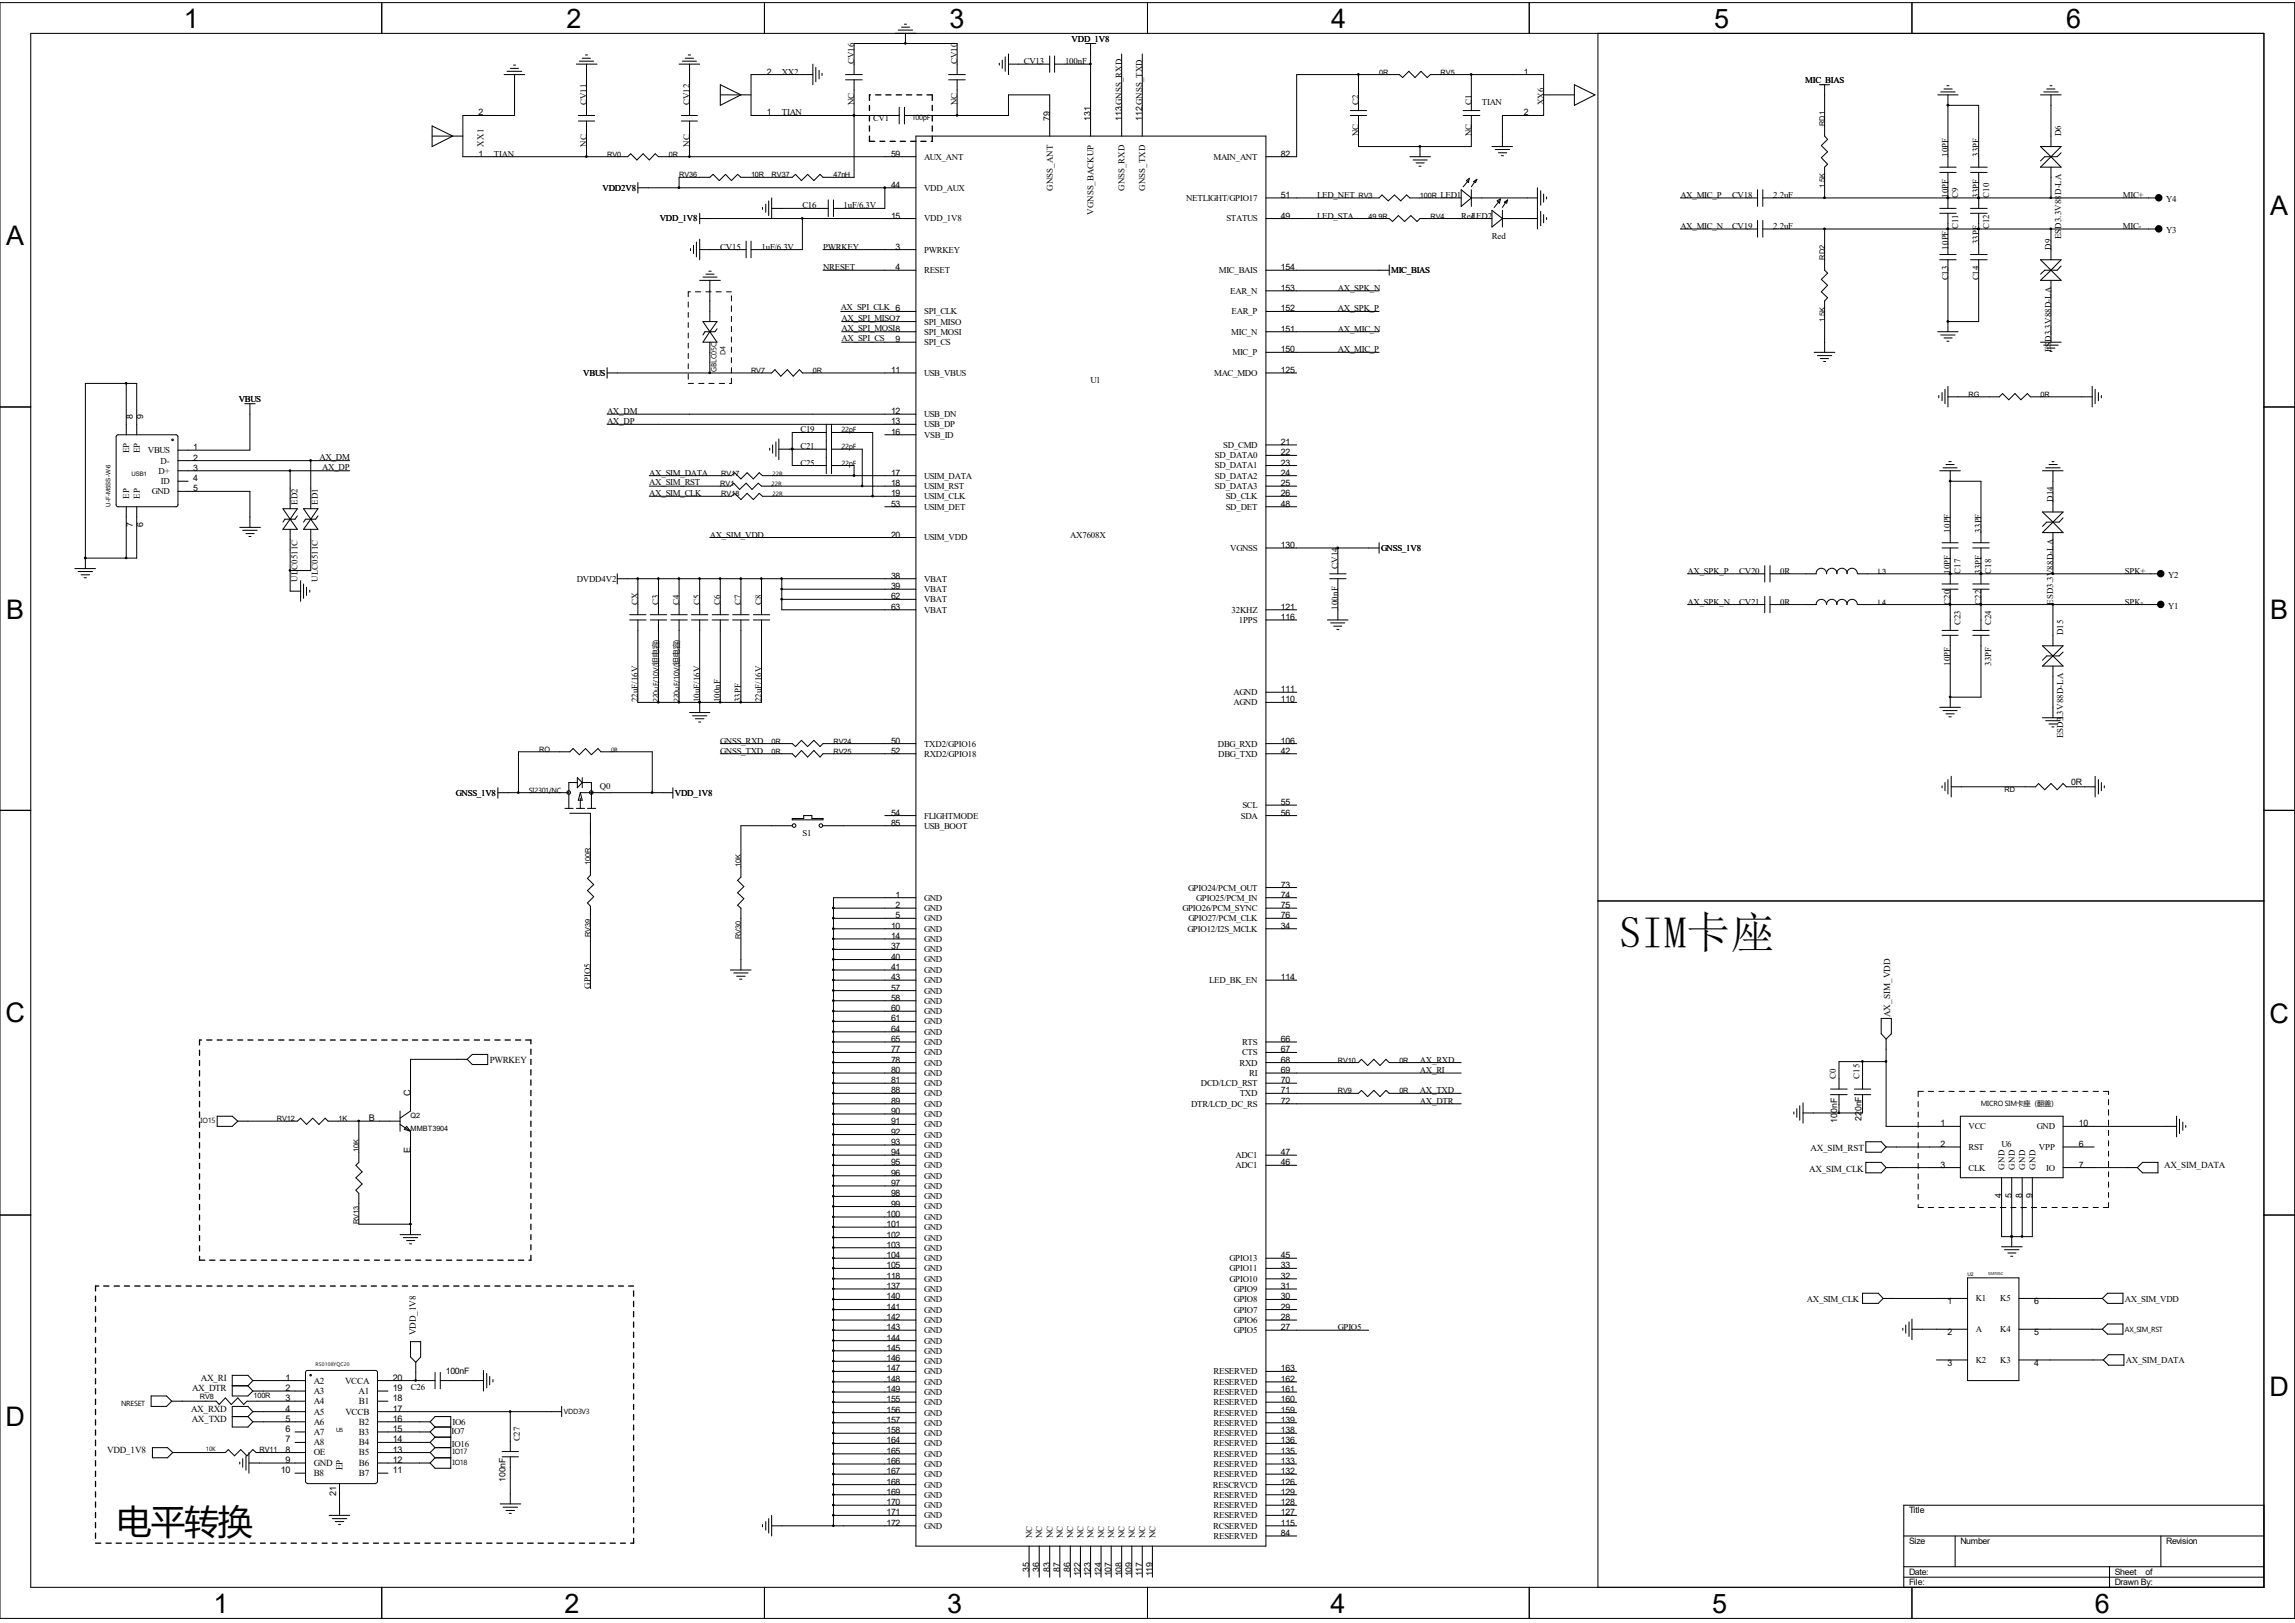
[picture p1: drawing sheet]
<svg xmlns="http://www.w3.org/2000/svg" width="297mm" height="210mm" viewBox="0 0 297 210" stroke-linecap="round" stroke-linejoin="round" font-family="sans-serif">
<defs><g id="words">
<text font-size="5.7" x="209.6" y="122.7">SIM卡座</text>
<text font-size="4.5" x="15.2" y="198.5">电平转换</text>
<g font-size="3.5">
<text x="23.8" y="3.6">1</text>
<text x="73.3" y="3.6">2</text>
<text x="122.9" y="3.6">3</text>
<text x="172.3" y="3.6">4</text>
<text x="221.8" y="3.6">5</text>
<text x="267.4" y="3.6">6</text>
<text x="293.8" y="27.8">A</text>
<text x=".8" y="31.7">A</text>
<text x=".8" y="80.1">B</text>
<text x="293.8" y="80.1">B</text>
<text x=".7" y="132.2">C</text>
<text x="293.7" y="132.4">C</text>
<text x=".7" y="184.6">D</text>
<text x="293.7" y="180.6">D</text>
<text x="27.6" y="208.7">1</text>
<text x="73.1" y="208.7">2</text>
<text x="122.6" y="208.7">3</text>
<text x="172.2" y="208.7">4</text>
<text x="221.6" y="208.7">5</text>
<text x="271.1" y="208.7">6</text>
</g>
<g font-size="1.2">
<text x="244.6" y="131.6" transform="rotate(-90 244.6 131.6)">AX_SIM_VDD</text>
<text x="63.4" y="137.5">PWRKEY</text>
<text x="53.1" y="141.8" transform="rotate(-90 53.1 141.8)">C</text>
<text x="47.8" y="145.1">B</text>
<text x="53.1" y="149.2" transform="rotate(-90 53.1 149.2)">E</text>
<text x="234.3" y="149">AX_SIM_RST</text>
<text x="234.1" y="151.6">AX_SIM_CLK</text>
<text x="280.1" y="151.1">AX_SIM_DATA</text>
<text x="53.8" y="172.8" transform="rotate(-90 53.8 172.8)">VDD_1V8</text>
<text x="26" y="178.6">AX_RI</text>
<text x="37" y="178.6">1</text>
<text x="40.6" y="179">A2</text>
<text x="44.7" y="179">VCCA</text>
<text x="50.8" y="178.6">20</text>
<text x="24.7" y="182.7">AX_RXD</text>
<text x="24.8" y="184">AX_TXD</text>
<text x="24.8" y="180">AX_DTR</text>
<text x="37" y="180">2</text>
<text x="37" y="181.3">3</text>
<text x="37" y="182.7">4</text>
<text x="37" y="184">5</text>
<text x="37" y="185.3">6</text>
<text x="40.6" y="180.4">A3</text>
<text x="40.6" y="181.7">A4</text>
<text x="40.6" y="183">A5</text>
<text x="40.6" y="184.4">A6</text>
<text x="40.6" y="185.7">A7</text>
<text x="44.7" y="183">VCCB</text>
<text x="46.4" y="180.4">A1</text>
<text x="46.4" y="185.7">B3</text>
<text x="46.4" y="184.4">B2</text>
<text x="46.4" y="181.7">B1</text>
<text x="50.8" y="185.3">15</text>
<text x="50.8" y="184">16</text>
<text x="50.8" y="182.7">17</text>
<text x="50.8" y="181.3">18</text>
<text x="50.8" y="180">19</text>
<text x="13.9" y="188">VDD_1V8</text>
<text x="36.4" y="190.6">10</text>
<text x="37" y="186.6">7</text>
<text x="37" y="188">8</text>
<text x="37" y="189.3">9</text>
<text x="40.6" y="187">A8</text>
<text x="40.6" y="188.3">OE</text>
<text x="40.6" y="189.7">GND</text>
<text x="40.6" y="191">B8</text>
<text x="44.3" y="190.2" transform="rotate(-90 44.3 190.2)">EP</text>
<text x="46.4" y="191">B7</text>
<text x="46.4" y="189.7">B6</text>
<text x="46.4" y="188.3">B5</text>
<text x="46.4" y="187">B4</text>
<text x="50.8" y="190.6">11</text>
<text x="50.8" y="189.3">12</text>
<text x="50.8" y="188">13</text>
<text x="50.8" y="186.6">14</text>
<text x="43.5" y="193.6" transform="rotate(-90 43.5 193.6)">21</text>
</g>
<g font-size="1.1">
<text x="138.7" y="5.4">VDD_1V8</text>
<text x="99.2" y="9.7">2</text>
<text x="101.2" y="9.7">XX2</text>
<text x="110.5" y="8.3" transform="rotate(-90 110.5 8.3)">CV16</text>
<text x="123.9" y="8.3" transform="rotate(-90 123.9 8.3)">CV10</text>
<text x="132.5" y="8.3">CV13</text>
<text x="137.8" y="8.3">100nF</text>
<text x="197.2" y="9.7">1</text>
<text x="233.6" y="10.7">MIC_BIAS</text>
<text x="61.9" y="14.9">2</text>
<text x="75.9" y="13.6" transform="rotate(-90 75.9 13.6)">CV11</text>
<text x="89.2" y="13.6" transform="rotate(-90 89.2 13.6)">CV12</text>
<text x="99.2" y="14.9">1</text>
<text x="101.2" y="14.9">TIAN</text>
<text x="110.5" y="13.6" transform="rotate(-90 110.5 13.6)">NC</text>
<text x="113" y="15.7">CV1</text>
<text x="123.9" y="13.6" transform="rotate(-90 123.9 13.6)">NC</text>
<text x="135.8" y="15.7" transform="rotate(-90 135.8 15.7)">79</text>
<text x="141.1" y="15.7" transform="rotate(-90 141.1 15.7)">131</text>
<text x="145.2" y="15.7" transform="rotate(-90 145.2 15.7)">113GNSS_RXD</text>
<text x="147.8" y="15.7" transform="rotate(-90 147.8 15.7)">112GNSS_TXD</text>
<text x="175.8" y="17.6" transform="rotate(-90 175.8 17.6)">NC</text>
<text x="175.8" y="13.6" transform="rotate(-90 175.8 13.6)">C2</text>
<text x="190.4" y="17.6" transform="rotate(-90 190.4 17.6)">NC</text>
<text x="190.4" y="13.6" transform="rotate(-90 190.4 13.6)">C1</text>
<text x="191.8" y="13.6">TIAN</text>
<text x="197.2" y="14.9">2</text>
<text x="199.8" y="13.6" transform="rotate(-90 199.8 13.6)">XX6</text>
<text x="266.8" y="17.6" transform="rotate(-90 266.8 17.6)">D6</text>
<text x="61.9" y="20.3">1</text>
<text x="62.6" y="19" transform="rotate(-90 62.6 19)">XX1</text>
<text x="63.9" y="20.3">TIAN</text>
<text x="75.9" y="19" transform="rotate(-90 75.9 19)">NC</text>
<text x="89.2" y="19" transform="rotate(-90 89.2 19)">NC</text>
<text x="115.3" y="20.3">59</text>
<text x="119.6" y="20.7">AUX_ANT</text>
<text x="157.1" y="20.7">MAIN_ANT</text>
<text x="165.8" y="20.3">82</text>
<text x="252.1" y="20.3" transform="rotate(-90 252.1 20.3)">10PF</text>
<text x="256.1" y="20.3" transform="rotate(-90 256.1 20.3)">33PF</text>
<text x="78" y="24.7">VDD2V8</text>
<text x="85.4" y="28.7">VDD_1V8</text>
<text x="103.8" y="27">C16</text>
<text x="109.2" y="27">1uF/6.3V</text>
<text x="115.3" y="28.3">15</text>
<text x="115.3" y="24.3">44</text>
<text x="119.6" y="28.7">VDD_1V8</text>
<text x="119.6" y="24.7">VDD_AUX</text>
<text x="136.2" y="24.7" transform="rotate(-90 136.2 24.7)">GNSS_ANT</text>
<text x="141.5" y="27.8" transform="rotate(-90 141.5 27.8)">VGNSS_BACKUP</text>
<text x="145.5" y="24.7" transform="rotate(-90 145.5 24.7)">GNSS_RXD</text>
<text x="148.2" y="24.7" transform="rotate(-90 148.2 24.7)">GNSS_TXD</text>
<text x="153.5" y="26">NETLIGHT/GPIO17</text>
<text x="158.7" y="28.7">STATUS</text>
<text x="165.8" y="28.3">49</text>
<text x="165.8" y="25.6">51</text>
<text x="170.5" y="25.6">LED_NET</text>
<text x="170.5" y="28.3">LED_STA</text>
<text x="186.4" y="25.6">LED1</text>
<text x="189.1" y="28.3">RedLED2</text>
<text x="217.5" y="29.6">AX_MIC_N</text>
<text x="217.5" y="25.6">AX_MIC_P</text>
<text x="224.2" y="25.6">CV18</text>
<text x="224.2" y="29.6">CV19</text>
<text x="229.5" y="25.6">2.2uF</text>
<text x="229.5" y="29.6">2.2uF</text>
<text x="252.1" y="25.6" transform="rotate(-90 252.1 25.6)">10PF</text>
<text x="253.4" y="29.6" transform="rotate(-90 253.4 29.6)">C11</text>
<text x="253.4" y="25.6" transform="rotate(-90 253.4 25.6)">C9</text>
<text x="256.1" y="25.6" transform="rotate(-90 256.1 25.6)">33PF</text>
<text x="257.4" y="29.6" transform="rotate(-90 257.4 29.6)">C12</text>
<text x="257.4" y="25.6" transform="rotate(-90 257.4 25.6)">C10</text>
<text x="274.7" y="25.6">MIC+</text>
<text x="274.7" y="29.6">MIC-</text>
<text x="280.3" y="26.2">Y4</text>
<text x="93.2" y="32.3">CV15</text>
<text x="98.6" y="32.3">1uF/6.3V</text>
<text x="106.5" y="32.3">PWRKEY</text>
<text x="106.5" y="35">NRESET</text>
<text x="115.9" y="32.3">3</text>
<text x="115.9" y="35">4</text>
<text x="119.6" y="32.7">PWRKEY</text>
<text x="119.6" y="35.3">RESET</text>
<text x="157.7" y="35.3">MIC_BAIS</text>
<text x="165.8" y="35">154</text>
<text x="180" y="35.3">MIC_BIAS</text>
<text x="193.1" y="30.9">Red</text>
<text x="252.1" y="32.3" transform="rotate(-90 252.1 32.3)">10PF</text>
<text x="256.1" y="31.6" transform="rotate(-90 256.1 31.6)">33PF</text>
<text x="265.4" y="32.3" transform="rotate(-90 265.4 32.3)">D9</text>
<text x="266.8" y="30.9" transform="rotate(-90 266.8 30.9)">ESD3.3V88D-LA</text>
<text x="280.3" y="30.1">Y3</text>
<text x="108.8" y="40.1">AX_SPI_CLK 6</text>
<text x="108.9" y="41.5">AX_SPI_MISO7</text>
<text x="119.6" y="40.7">SPI_CLK</text>
<text x="119.6" y="42">SPI_MISO</text>
<text x="159.2" y="38">EAR_N</text>
<text x="159.4" y="40.7">EAR_P</text>
<text x="165.8" y="40.3">152</text>
<text x="165.8" y="37.6">153</text>
<text x="173.1" y="40.3">AX_SPK_P</text>
<text x="173.1" y="37.6">AX_SPK_N</text>
<text x="252.1" y="36.3" transform="rotate(-90 252.1 36.3)">C13</text>
<text x="256.1" y="36.3" transform="rotate(-90 256.1 36.3)">C14</text>
<text x="108.9" y="42.8">AX_SPI_MOSI8</text>
<text x="108.9" y="44.2">AX_SPI_CS</text>
<text x="115.9" y="44.3">9</text>
<text x="119.6" y="43.3">SPI_MOSI</text>
<text x="119.6" y="44.7">SPI_CS</text>
<text x="159.3" y="43.3">MIC_N</text>
<text x="159.5" y="46">MIC_P</text>
<text x="165.8" y="45.6">150</text>
<text x="165.8" y="42.9">151</text>
<text x="173.1" y="42.9">AX_MIC_N</text>
<text x="173.1" y="45.6">AX_MIC_P</text>
<text x="265.4" y="45.6" transform="rotate(-90 265.4 45.6)">ESD3.3V88D-LA</text>
<text x="30.9" y="52">VBUS</text>
<text x="75.5" y="48.6">VBUS</text>
<text x="78.6" y="53.6">AX_DM</text>
<text x="115.3" y="48.3">11</text>
<text x="115.3" y="53.6">12</text>
<text x="119.6" y="48.6">USB_VBUS</text>
<text x="119.6" y="54">USB_DN</text>
<text x="141.1" y="49.6">U1</text>
<text x="157.1" y="48.6">MAC_MDO</text>
<text x="165.8" y="48.3">125</text>
<text x="16.7" y="58.7" transform="rotate(-90 16.7 58.7)">EP</text>
<text x="17.2" y="54.3" transform="rotate(-90 17.2 54.3)">8</text>
<text x="18.1" y="58.7" transform="rotate(-90 18.1 58.7)">EP</text>
<text x="18.5" y="54.3" transform="rotate(-90 18.5 54.3)">9</text>
<text x="19.1" y="58.6">VBUS</text>
<text x="20.8" y="60">D-</text>
<text x="25" y="59.6">2</text>
<text x="25" y="58.3">1</text>
<text x="41.4" y="59.5">AX_DM</text>
<text x="78.6" y="54.9">AX_DP</text>
<text x="103.6" y="56">C19</text>
<text x="103.6" y="58.1">C21</text>
<text x="115.3" y="54.9">13</text>
<text x="115.3" y="56.3">16</text>
<text x="119.6" y="55.3">USB_DP</text>
<text x="119.6" y="56.6">VSB_ID</text>
<text x="157.2" y="59.3">SD_DATA0</text>
<text x="158.3" y="58">SD_CMD</text>
<text x="165.8" y="57.6">21</text>
<text x="165.8" y="58.9">22</text>
<text x="16.7" y="64.5" transform="rotate(-90 16.7 64.5)">EP</text>
<text x="18.1" y="64.5" transform="rotate(-90 18.1 64.5)">EP</text>
<text x="19.6" y="64">GND</text>
<text x="20.5" y="61.3">D+</text>
<text x="20.8" y="62.7">ID</text>
<text x="25" y="63.6">5</text>
<text x="25" y="62.3">4</text>
<text x="25" y="60.9">3</text>
<text x="38.5" y="65.3" transform="rotate(-90 38.5 65.3)">ED2</text>
<text x="41.1" y="65.3" transform="rotate(-90 41.1 65.3)">ED1</text>
<text x="41.7" y="60.8">AX_DP</text>
<text x="84" y="61.6">AX_SIM_DATA</text>
<text x="84" y="64.2">AX_SIM_CLK</text>
<text x="84" y="62.8">AX_SIM_RST</text>
<text x="103.6" y="60.2">C25</text>
<text x="115.3" y="61.6">17</text>
<text x="115.3" y="62.9">18</text>
<text x="115.3" y="64.2">19</text>
<text x="115.3" y="65.6">53</text>
<text x="119.6" y="61.9">USIM_DATA</text>
<text x="119.6" y="63.3">USIM_RST</text>
<text x="119.6" y="64.6">USIM_CLK</text>
<text x="119.6" y="66">USIM_DET</text>
<text x="157.2" y="60.6">SD_DATA1</text>
<text x="157.2" y="61.9">SD_DATA2</text>
<text x="157.2" y="63.3">SD_DATA3</text>
<text x="158.6" y="64.6">SD_CLK</text>
<text x="158.6" y="66">SD_DET</text>
<text x="165.8" y="60.2">23</text>
<text x="165.8" y="61.6">24</text>
<text x="165.8" y="62.9">25</text>
<text x="165.8" y="64.2">26</text>
<text x="165.8" y="65.6">48</text>
<text x="265.7" y="64.9" transform="rotate(-90 265.7 64.9)">D14</text>
<text x="17.2" y="68.2" transform="rotate(-90 17.2 68.2)">7</text>
<text x="18.5" y="68.2" transform="rotate(-90 18.5 68.2)">6</text>
<text x="91.9" y="69.6">AX_SIM_VDD</text>
<text x="115.3" y="69.6">20</text>
<text x="119.6" y="69.9">USIM_VDD</text>
<text x="138.5" y="69.6">AX7608X</text>
<text x="159.2" y="71.3">VGNSS</text>
<text x="165.8" y="70.9">130</text>
<text x="178.7" y="71.3">GNSS_1V8</text>
<text x="252.4" y="68.9" transform="rotate(-90 252.4 68.9)">10PF</text>
<text x="256.4" y="68.9" transform="rotate(-90 256.4 68.9)">33PF</text>
<text x="38.5" y="75.3" transform="rotate(-90 38.5 75.3)">ULC0511C</text>
<text x="41.1" y="75.3" transform="rotate(-90 41.1 75.3)">ULC0511C</text>
<text x="74.6" y="75.3">DVDD4V2</text>
<text x="115.3" y="74.9">38</text>
<text x="115.3" y="76.2">39</text>
<text x="115.3" y="77.6">62</text>
<text x="119.6" y="75.3">VBAT</text>
<text x="119.6" y="76.6">VBAT</text>
<text x="119.6" y="77.9">VBAT</text>
<text x="173.1" y="73.6" transform="rotate(-90 173.1 73.6)">CV14</text>
<text x="218.4" y="74.3">AX_SPK_P</text>
<text x="225.1" y="74.3">CV20</text>
<text x="230.4" y="74.3">0R</text>
<text x="252.4" y="74.3" transform="rotate(-90 252.4 74.3)">10PF</text>
<text x="253.7" y="74.3" transform="rotate(-90 253.7 74.3)">C17</text>
<text x="256.4" y="74.3" transform="rotate(-90 256.4 74.3)">33PF</text>
<text x="257.7" y="74.3" transform="rotate(-90 257.7 74.3)">C18</text>
<text x="275" y="74.3">SPK+</text>
<text x="280.6" y="74.8">Y2</text>
<text x="82.6" y="78.2" transform="rotate(-90 82.6 78.2)">CX</text>
<text x="85.2" y="78.2" transform="rotate(-90 85.2 78.2)">C3</text>
<text x="87.9" y="78.2" transform="rotate(-90 87.9 78.2)">C4</text>
<text x="90.6" y="78.2" transform="rotate(-90 90.6 78.2)">C5</text>
<text x="93.2" y="78.2" transform="rotate(-90 93.2 78.2)">C6</text>
<text x="95.9" y="78.2" transform="rotate(-90 95.9 78.2)">C7</text>
<text x="98.6" y="78.2" transform="rotate(-90 98.6 78.2)">C8</text>
<text x="115.3" y="78.9">63</text>
<text x="119.6" y="79.3">VBAT</text>
<text x="159.4" y="79.3">32KHZ</text>
<text x="160.3" y="80.6">1PPS</text>
<text x="165.8" y="78.9">121</text>
<text x="165.8" y="80.2">116</text>
<text x="173.1" y="78.9" transform="rotate(-90 173.1 78.9)">100nF</text>
<text x="218.4" y="78.2">AX_SPK_N</text>
<text x="225.1" y="78.2">CV21</text>
<text x="230.4" y="78.2">0R</text>
<text x="252.4" y="78.2" transform="rotate(-90 252.4 78.2)">C20</text>
<text x="253.7" y="80.9" transform="rotate(-90 253.7 80.9)">C23</text>
<text x="256.4" y="78.2" transform="rotate(-90 256.4 78.2)">C22</text>
<text x="257.7" y="80.9" transform="rotate(-90 257.7 80.9)">C24</text>
<text x="265.7" y="78.2" transform="rotate(-90 265.7 78.2)">ESD3.3V88D-LA</text>
<text x="267" y="82.2" transform="rotate(-90 267 82.2)">D15</text>
<text x="275" y="78.2">SPK-</text>
<text x="280.6" y="78.8">Y1</text>
<text x="159.6" y="90">AGND</text>
<text x="165.8" y="89.6">111</text>
<text x="252.4" y="86.2" transform="rotate(-90 252.4 86.2)">10PF</text>
<text x="257.7" y="86.2" transform="rotate(-90 257.7 86.2)">33PF</text>
<text x="82.6" y="90.9" transform="rotate(-90 82.6 90.9)">22uF/16V</text>
<text x="90.6" y="90.9" transform="rotate(-90 90.6 90.9)">10uF/16V</text>
<text x="93.2" y="90.9" transform="rotate(-90 93.2 90.9)">100nF</text>
<text x="95.9" y="90.9" transform="rotate(-90 95.9 90.9)">33PF</text>
<text x="98.6" y="90.9" transform="rotate(-90 98.6 90.9)">22uF/16V</text>
<text x="159.6" y="91.3">AGND</text>
<text x="165.8" y="90.9">110</text>
<text x="267" y="95.5" transform="rotate(-90 267 95.5)">ESD3.3V88D-LA</text>
<text x="93.2" y="96.2">GNSS_RXD</text>
<text x="93.2" y="97.5">GNSS_TXD</text>
<text x="115.3" y="96.2">50</text>
<text x="115.3" y="97.5">52</text>
<text x="119.6" y="96.6">TXD2/GPIO16</text>
<text x="119.6" y="97.9">RXD2/GPIO18</text>
<text x="157.6" y="96.6">DBG_RXD</text>
<text x="157.6" y="97.9">DBG_TXD</text>
<text x="165.8" y="97.5">42</text>
<text x="165.8" y="96.2">106</text>
<text x="268.1" y="101.5">0R</text>
<text x="59" y="103">GNSS_1V8</text>
<text x="77.6" y="102.1">Q0</text>
<text x="87.3" y="103">VDD_1V8</text>
<text x="115.3" y="105.5">54</text>
<text x="115.3" y="106.8">85</text>
<text x="119.6" y="105.9">FLIGHTMODE</text>
<text x="119.6" y="107.2">USB_BOOT</text>
<text x="160.6" y="105.9">SDA</text>
<text x="160.8" y="104.6">SCL</text>
<text x="165.8" y="104.2">55</text>
<text x="165.8" y="105.5">56</text>
<text x="103.8" y="108.2">S1</text>
<text x="115.9" y="116.2">1</text>
<text x="115.9" y="117.5">2</text>
<text x="115.9" y="118.8">5</text>
<text x="119.6" y="116.5">GND</text>
<text x="119.6" y="117.9">GND</text>
<text x="119.6" y="119.2">GND</text>
<text x="153" y="117.9">GPIO26/PCM_SYNC</text>
<text x="153.8" y="115.2">GPIO24/PCM_OUT</text>
<text x="153.8" y="119.2">GPIO27/PCM_CLK</text>
<text x="154.8" y="116.5">GPIO25/PCM_IN</text>
<text x="165.8" y="114.9">73</text>
<text x="165.8" y="116.2">74</text>
<text x="165.8" y="117.5">75</text>
<text x="165.8" y="118.8">76</text>
<text x="115.3" y="120.2">10</text>
<text x="115.3" y="121.5">14</text>
<text x="115.3" y="122.9">37</text>
<text x="115.3" y="124.2">40</text>
<text x="115.3" y="125.5">41</text>
<text x="119.6" y="120.6">GND</text>
<text x="119.6" y="121.9">GND</text>
<text x="119.6" y="123.2">GND</text>
<text x="119.6" y="124.5">GND</text>
<text x="119.6" y="125.9">GND</text>
<text x="153.7" y="120.6">GPIO12/I2S_MCLK</text>
<text x="165.8" y="120.2">34</text>
<text x="76.4" y="127.9" transform="rotate(-90 76.4 127.9)">GPIO5</text>
<text x="115.3" y="126.8">43</text>
<text x="115.3" y="128.2">57</text>
<text x="115.3" y="129.5">58</text>
<text x="115.3" y="130.9">60</text>
<text x="119.6" y="127.2">GND</text>
<text x="119.6" y="128.6">GND</text>
<text x="119.6" y="129.9">GND</text>
<text x="119.6" y="131.2">GND</text>
<text x="156.5" y="127.2">LED_BK_EN</text>
<text x="165.8" y="126.8">114</text>
<text x="115.3" y="132.2">61</text>
<text x="115.3" y="133.5">64</text>
<text x="115.3" y="134.8">65</text>
<text x="115.3" y="136.2">77</text>
<text x="115.3" y="137.5">78</text>
<text x="119.6" y="132.5">GND</text>
<text x="119.6" y="133.9">GND</text>
<text x="119.6" y="135.2">GND</text>
<text x="119.6" y="136.6">GND</text>
<text x="119.6" y="137.9">GND</text>
<text x="160.4" y="137.9">RXD</text>
<text x="160.7" y="135.2">RTS</text>
<text x="160.7" y="136.6">CTS</text>
<text x="165.8" y="134.8">66</text>
<text x="165.8" y="136.2">67</text>
<text x="165.8" y="137.5">68</text>
<text x="183.8" y="137.5">AX_RXD</text>
<text x="115.3" y="140.2">81</text>
<text x="115.3" y="138.9">80</text>
<text x="115.3" y="141.5">88</text>
<text x="115.3" y="142.8">89</text>
<text x="119.6" y="140.5">GND</text>
<text x="119.6" y="139.2">GND</text>
<text x="119.6" y="141.9">GND</text>
<text x="119.6" y="143.2">GND</text>
<text x="154.1" y="143.2">DTR/LCD_DC_RS</text>
<text x="155.4" y="140.5">DCD/LCD_RST</text>
<text x="160.4" y="141.9">TXD</text>
<text x="161.7" y="139.2">RI</text>
<text x="165.8" y="138.9">69</text>
<text x="165.8" y="140.2">70</text>
<text x="165.8" y="141.5">71</text>
<text x="165.8" y="142.8">72</text>
<text x="183.8" y="141.5">AX_TXD</text>
<text x="183.8" y="138.9">AX_RI</text>
<text x="183.8" y="142.8">AX_DTR</text>
<text x="237.6" y="139.6" transform="rotate(-90 237.6 139.6)">C0</text>
<text x="240.6" y="139.6" transform="rotate(-90 240.6 139.6)">C15</text>
<text x="115.3" y="144.1">90</text>
<text x="115.3" y="145.5">91</text>
<text x="115.3" y="146.8">92</text>
<text x="115.3" y="148.2">93</text>
<text x="115.3" y="149.5">94</text>
<text x="119.6" y="144.5">GND</text>
<text x="119.6" y="145.9">GND</text>
<text x="119.6" y="147.2">GND</text>
<text x="119.6" y="148.5">GND</text>
<text x="119.6" y="149.9">GND</text>
<text x="159.9" y="149.9">ADC1</text>
<text x="165.8" y="149.5">47</text>
<text x="237.7" y="145.3" transform="rotate(-90 237.7 145.3)">100nF</text>
<text x="240.9" y="145.1" transform="rotate(-90 240.9 145.1)">220nF</text>
<text x="251.1" y="145.8">1</text>
<text x="251.1" y="148.4">2</text>
<text x="254.8" y="146.1">VCC</text>
<text x="254.8" y="148.8">RST</text>
<text x="259" y="148.4">U6</text>
<text x="263.6" y="146.1">GND</text>
<text x="263.9" y="148.8">VPP</text>
<text x="269" y="148.4">6</text>
<text x="269" y="145.8">10</text>
<text x="115.3" y="150.8">95</text>
<text x="115.3" y="152.1">96</text>
<text x="115.3" y="153.5">97</text>
<text x="115.3" y="154.8">98</text>
<text x="119.6" y="151.2">GND</text>
<text x="119.6" y="152.5">GND</text>
<text x="119.6" y="153.8">GND</text>
<text x="119.6" y="155.2">GND</text>
<text x="159.9" y="151.2">ADC1</text>
<text x="165.8" y="150.8">46</text>
<text x="251.1" y="151.1">3</text>
<text x="254.8" y="151.5">CLK</text>
<text x="259" y="155.1" transform="rotate(-90 259 155.1)">4</text>
<text x="259.4" y="151.3" transform="rotate(-90 259.4 151.3)">GND</text>
<text x="260.4" y="155.1" transform="rotate(-90 260.4 155.1)">5</text>
<text x="260.7" y="151.3" transform="rotate(-90 260.7 151.3)">GND</text>
<text x="261.7" y="155.1" transform="rotate(-90 261.7 155.1)">8</text>
<text x="262.1" y="151.3" transform="rotate(-90 262.1 151.3)">GND</text>
<text x="263" y="155.1" transform="rotate(-90 263 155.1)">9</text>
<text x="263.4" y="151.3" transform="rotate(-90 263.4 151.3)">GND</text>
<text x="264.8" y="151.5">IO</text>
<text x="269" y="151.1">7</text>
<text x="114.7" y="157.5">100</text>
<text x="114.7" y="158.8">101</text>
<text x="114.7" y="160.1">102</text>
<text x="114.7" y="161.5">103</text>
<text x="115.3" y="156.1">99</text>
<text x="119.6" y="156.5">GND</text>
<text x="119.6" y="157.9">GND</text>
<text x="119.6" y="159.2">GND</text>
<text x="119.6" y="160.5">GND</text>
<text x="119.6" y="161.8">GND</text>
<text x="114.7" y="162.8">104</text>
<text x="114.7" y="164.1">105</text>
<text x="114.7" y="165.5">118</text>
<text x="114.7" y="166.8">137</text>
<text x="119.6" y="163.2">GND</text>
<text x="119.6" y="164.5">GND</text>
<text x="119.6" y="165.9">GND</text>
<text x="119.6" y="167.2">GND</text>
<text x="159.1" y="165.9">GPIO10</text>
<text x="159.1" y="164.5">GPIO11</text>
<text x="159.1" y="163.2">GPIO13</text>
<text x="159.7" y="167.2">GPIO9</text>
<text x="165.8" y="166.8">31</text>
<text x="165.8" y="165.5">32</text>
<text x="165.8" y="164.1">33</text>
<text x="165.8" y="162.8">45</text>
<text x="114.7" y="168.1">140</text>
<text x="114.7" y="169.5">141</text>
<text x="114.7" y="170.8">142</text>
<text x="114.7" y="172.1">143</text>
<text x="114.7" y="173.5">144</text>
<text x="119.6" y="168.5">GND</text>
<text x="119.6" y="169.8">GND</text>
<text x="119.6" y="171.2">GND</text>
<text x="119.6" y="172.5">GND</text>
<text x="119.6" y="173.9">GND</text>
<text x="159.7" y="172.5">GPIO5</text>
<text x="159.7" y="171.2">GPIO6</text>
<text x="159.7" y="169.8">GPIO7</text>
<text x="159.7" y="168.5">GPIO8</text>
<text x="165.8" y="172.1">27</text>
<text x="165.8" y="170.8">28</text>
<text x="165.8" y="169.5">29</text>
<text x="165.8" y="168.1">30</text>
<text x="173.1" y="172.1">GPIO5</text>
<text x="233.8" y="168.5">AX_SIM_CLK</text>
<text x="252.1" y="168.8">1</text>
<text x="252.1" y="172.8">2</text>
<text x="255.7" y="168.4">K1</text>
<text x="255.7" y="172.4">A</text>
<text x="258.9" y="168.4">K5</text>
<text x="258.9" y="172.4">K4</text>
<text x="263.3" y="168.8">6</text>
<text x="263.3" y="172.8">5</text>
<text x="275" y="168.5">AX_SIM_VDD</text>
<text x="53.2" y="179.9">C26</text>
<text x="57.7" y="177.8">100nF</text>
<text x="114.7" y="174.8">145</text>
<text x="114.7" y="176.1">146</text>
<text x="114.7" y="177.5">147</text>
<text x="114.7" y="178.8">148</text>
<text x="119.6" y="175.2">GND</text>
<text x="119.6" y="176.5">GND</text>
<text x="119.6" y="177.8">GND</text>
<text x="119.6" y="179.2">GND</text>
<text x="157.1" y="179.2">RESERVED</text>
<text x="157.1" y="177.8">RESERVED</text>
<text x="165.8" y="178.8">162</text>
<text x="165.8" y="177.5">163</text>
<text x="252.1" y="176.7">3</text>
<text x="255.7" y="176.4">K2</text>
<text x="258.9" y="176.4">K3</text>
<text x="263.3" y="176.7">4</text>
<text x="275.1" y="176.4">AX_SIM_DATA</text>
<text x="58.4" y="185.5">IO7</text>
<text x="58.5" y="184.4">IO6</text>
<text x="114.7" y="180.1">149</text>
<text x="114.7" y="181.4">155</text>
<text x="114.7" y="182.8">156</text>
<text x="114.7" y="184.1">157</text>
<text x="114.7" y="185.5">158</text>
<text x="119.6" y="180.5">GND</text>
<text x="119.6" y="181.8">GND</text>
<text x="119.6" y="183.2">GND</text>
<text x="119.6" y="184.5">GND</text>
<text x="119.6" y="185.8">GND</text>
<text x="157.1" y="185.8">RESERVED</text>
<text x="157.1" y="184.5">RESERVED</text>
<text x="157.1" y="183.2">RESERVED</text>
<text x="157.1" y="181.8">RESERVED</text>
<text x="157.1" y="180.5">RESERVED</text>
<text x="165.8" y="185.5">138</text>
<text x="165.8" y="184.1">139</text>
<text x="165.8" y="182.8">159</text>
<text x="165.8" y="181.4">160</text>
<text x="165.8" y="180.1">161</text>
<text x="58.5" y="187.2">IO16</text>
<text x="65.4" y="191.8" transform="rotate(-90 65.4 191.8)">100nF</text>
<text x="67.3" y="186.5" transform="rotate(-90 67.3 186.5)">C27</text>
<text x="114.7" y="186.8">164</text>
<text x="114.7" y="188.1">165</text>
<text x="114.7" y="189.4">166</text>
<text x="114.7" y="190.8">167</text>
<text x="119.6" y="187.2">GND</text>
<text x="119.6" y="188.5">GND</text>
<text x="119.6" y="189.8">GND</text>
<text x="119.6" y="191.1">GND</text>
<text x="157.1" y="191.1">RESERVED</text>
<text x="157.1" y="189.8">RESERVED</text>
<text x="157.1" y="188.5">RESERVED</text>
<text x="157.1" y="187.2">RESERVED</text>
<text x="165.8" y="190.8">132</text>
<text x="165.8" y="189.4">133</text>
<text x="165.8" y="188.1">135</text>
<text x="165.8" y="186.8">136</text>
<text x="114.7" y="192.1">168</text>
<text x="114.7" y="193.4">169</text>
<text x="114.7" y="194.8">170</text>
<text x="114.7" y="196.1">171</text>
<text x="114.7" y="197.4">172</text>
<text x="119.6" y="192.5">GND</text>
<text x="119.6" y="193.8">GND</text>
<text x="119.6" y="195.2">GND</text>
<text x="119.6" y="196.5">GND</text>
<text x="119.6" y="197.8">GND</text>
<text x="157" y="192.5">RESCRVCD</text>
<text x="157" y="197.8">RCSERVED</text>
<text x="157.1" y="196.5">RESERVED</text>
<text x="157.1" y="195.2">RESERVED</text>
<text x="157.1" y="193.8">RESERVED</text>
<text x="165.8" y="192.1">126</text>
<text x="165.8" y="197.4">115</text>
<text x="165.8" y="196.1">127</text>
<text x="165.8" y="194.8">128</text>
<text x="165.8" y="193.4">129</text>
<text x="247.1" y="195.8">Title</text>
<text x="133.2" y="203.4" transform="rotate(-90 133.2 203.4)">35</text>
<text x="133.6" y="199.1" transform="rotate(-90 133.6 199.1)">NC</text>
<text x="134.5" y="203.4" transform="rotate(-90 134.5 203.4)">36</text>
<text x="134.9" y="199.1" transform="rotate(-90 134.9 199.1)">NC</text>
<text x="135.8" y="203.4" transform="rotate(-90 135.8 203.4)">83</text>
<text x="136.2" y="199.1" transform="rotate(-90 136.2 199.1)">NC</text>
<text x="137.2" y="203.4" transform="rotate(-90 137.2 203.4)">87</text>
<text x="137.5" y="199.1" transform="rotate(-90 137.5 199.1)">NC</text>
<text x="138.5" y="203.4" transform="rotate(-90 138.5 203.4)">86</text>
<text x="138.9" y="199.1" transform="rotate(-90 138.9 199.1)">NC</text>
<text x="139.8" y="204" transform="rotate(-90 139.8 204)">122</text>
<text x="140.2" y="199.1" transform="rotate(-90 140.2 199.1)">NC</text>
<text x="141.1" y="204" transform="rotate(-90 141.1 204)">123</text>
<text x="141.5" y="199.1" transform="rotate(-90 141.5 199.1)">NC</text>
<text x="142.5" y="204" transform="rotate(-90 142.5 204)">124</text>
<text x="142.9" y="199.1" transform="rotate(-90 142.9 199.1)">NC</text>
<text x="143.8" y="204" transform="rotate(-90 143.8 204)">107</text>
<text x="144.2" y="199.1" transform="rotate(-90 144.2 199.1)">NC</text>
<text x="145.2" y="204" transform="rotate(-90 145.2 204)">108</text>
<text x="145.5" y="199.1" transform="rotate(-90 145.5 199.1)">NC</text>
<text x="146.5" y="204" transform="rotate(-90 146.5 204)">109</text>
<text x="146.9" y="199.1" transform="rotate(-90 146.9 199.1)">NC</text>
<text x="147.8" y="204" transform="rotate(-90 147.8 204)">117</text>
<text x="148.2" y="199.1" transform="rotate(-90 148.2 199.1)">NC</text>
<text x="149.1" y="204" transform="rotate(-90 149.1 204)">119</text>
<text x="149.5" y="199.1" transform="rotate(-90 149.5 199.1)">NC</text>
<text x="157.1" y="199.1">RESERVED</text>
<text x="165.8" y="198.8">84</text>
<text x="247.1" y="203.8">Date:</text>
<text x="247.1" y="199.8">Size</text>
<text x="253.7" y="199.8">Number</text>
<text x="273.7" y="203.8">Sheet</text>
<text x="277.7" y="203.8">of</text>
<text x="280.3" y="199.8">Revision</text>
<text x="247.1" y="205.1">File:</text>
<text x="273.7" y="205.1">Drawn By:</text>
</g>
<g font-size="1">
<text x="118" y="15.6">100pF</text>
<text x="93.9" y="46" transform="rotate(-90 93.9 46)">D4</text>
<text x="92.7" y="48.2" transform="rotate(-90 92.7 48.2)">GBLC05C</text>
<text x="108.9" y="56">22pF</text>
<text x="108.9" y="58.1">22pF</text>
<text x="108.9" y="60.2">22pF</text>
<text x="85.2" y="90.9" transform="rotate(-90 85.2 90.9)">220uF/10V(钽电容)</text>
<text x="87.9" y="90.9" transform="rotate(-90 87.9 90.9)">220uF/10V(钽电容)</text>
<text x="68.5" y="102.6">SI2301/NC</text>
<text x="256.4" y="143.1">MICRO SIM卡座（翻盖）</text>
<text x="26" y="145.4">IO15</text>
<text x="275" y="172.4">AX_SIM_RST</text>
<text x="15.7" y="181.9">NRESET</text>
<text x="73" y="183">VDD3V3</text>
<text x="58.6" y="188.1">IO17</text>
<text x="58.6" y="189.6">IO18</text>
</g>
<g font-size=".9">
<text x="178.5" y="9.7">0R</text>
<text x="186.4" y="9.7">RV5</text>
<text x="236.1" y="16.3" transform="rotate(-90 236.1 16.3)">RD1</text>
<text x="78.6" y="20.3">RV0</text>
<text x="86.6" y="20.3">0R</text>
<text x="87.9" y="22.9">RV36</text>
<text x="97.2" y="22.9">10R</text>
<text x="99.9" y="22.9">RV37</text>
<text x="107.9" y="22.9">47nH</text>
<text x="175.8" y="25.6">RV3</text>
<text x="177.1" y="28.3">49.9R</text>
<text x="183.8" y="25.6">100R</text>
<text x="185.1" y="28.3">RV4</text>
<text x="236.1" y="24.3" transform="rotate(-90 236.1 24.3)">1.5K</text>
<text x="236.1" y="33.6" transform="rotate(-90 236.1 33.6)">RD2</text>
<text x="236.1" y="41.6" transform="rotate(-90 236.1 41.6)">1.5K</text>
<text x="97.2" y="48.3">RV7</text>
<text x="105.2" y="48.3">0R</text>
<text x="254.8" y="51.4">RG</text>
<text x="264.1" y="51.4">0R</text>
<text x="93.2" y="62.9">RV1</text>
<text x="93.3" y="61.6">RV17</text>
<text x="93.3" y="64.2">RV18</text>
<text x="243.1" y="74.3">L3</text>
<text x="243.1" y="78.2">L4</text>
<text x="69.8" y="97.3">RO</text>
<text x="99.9" y="96.2">0R</text>
<text x="99.9" y="97.5">0R</text>
<text x="107.9" y="96.2">RV24</text>
<text x="107.9" y="97.5">RV25</text>
<text x="259.4" y="102.5">RD</text>
<text x="76.4" y="111.9" transform="rotate(-90 76.4 111.9)">100R</text>
<text x="95.9" y="112.2" transform="rotate(-90 95.9 112.2)">10K</text>
<text x="76.4" y="121.2" transform="rotate(-90 76.4 121.2)">RV39</text>
<text x="95.9" y="121.5" transform="rotate(-90 95.9 121.5)">RV30</text>
<text x="173.1" y="137.5">RV10</text>
<text x="181.1" y="137.5">0R</text>
<text x="173.1" y="141.5">RV9</text>
<text x="181.1" y="141.5">0R</text>
<text x="35.8" y="145.1">RV12</text>
<text x="43.8" y="145.1">1K</text>
<text x="46.4" y="149.1" transform="rotate(-90 46.4 149.1)">10K</text>
<text x="53.1" y="144.7">Q2</text>
<text x="53.1" y="146.4">MMBT3904</text>
<text x="46.4" y="158.4" transform="rotate(-90 46.4 158.4)">RV13</text>
<text x="25.9" y="181.1">RV8</text>
<text x="32.8" y="180.9">100R</text>
<text x="33.6" y="187.8">RV11</text>
</g>
<g font-size=".8">
<text x="14.3" y="65.6" transform="rotate(-90 14.3 65.6)">U-F-M5SS-W-6</text>
<text x="17" y="61.6">USB1</text>
<text x="99.9" y="62.9">22R</text>
<text x="100" y="61.6">22R</text>
<text x="100" y="64.2">22R</text>
<text x="79.1" y="97.3">0R</text>
<text x="43.5" y="185.3">U5</text>
<text x="26.6" y="187.7">10K</text>
</g>
<text font-size=".7" x="40.9" y="176.8">RS0108YQC20</text>
<text font-size=".6" x="254.6" y="165.1">U2</text>
<text font-size=".5" x="257.3" y="164.9">SMF05C</text>
</g></defs>
<g fill="none" stroke="#000" stroke-width=".13">
<path d="M0 .3h297v209.1h-297zM4 4.3h289v201.1h-289zM49.4 .3v4M55.9 17.6h4M55.9 16.3l2.7 1.3-2.7 1.4zM65.2 9.7h2.7M65.6 9.2h1.9M66 8.8h1.1M66.5 8.4h.2M66.6 9.7v5.2h-6.7v5.4h21.3l.4-.4 .8 .8 .8-.8 .8 .8 .8-.8 .4 .4h33.3M74.6 8.3h2.7M74.8 15.7h2.2"/>
<path d="M74.8 14.9h2.2M75 7.9h1.8M75.4 7.5h1M75.8 7.1h.2M75.9 8.3v6.6M75.9 15.7v4.6M87.9 8.3h2.7M88.2 15.7h2.1M88.2 14.9h2.1M88.3 7.9h1.8M88.7 7.5h1M89.1 7.1h.3"/>
<path d="M89.2 8.3v6.6M89.2 15.7v4.6M93.2 11l2.7 1.3-2.7 1.3zM93.2 12.3h4M98.9 .3v4M105.2 9.7h-8v5.2h19.2M105.2 8.3v2.7M105.6 8.7v1.9M106 9.1v1.1M106.4 9.5v.3M109.4 10.3h2.2M109.4 9.7h2.2"/>
<path d="M110.5 14.9h.1M110.5 10.3v12.6h-4l-.4-.3-.8 .8-.8-.8-.8 .8-.7-.8-.5 .3h-6.6l-.4-.3-.8 .8-.8-.8-.8 .8-.8-.8-.4 .3h-4v1.4M110.5 9.7v-4.1h13.4v4.1M116.2 3.9h1.9M116.4 13.9v2.1M116.7 3.5h1M117.1 14.9h13.4v-2.6h5.3v5.3M117.1 13.9v2.1M117.1 3.1h.2M117.2 5.6h.1M117.2 4.3v1.3M118.5 17.6h45.3v182.5h-45.3z"/>
<path d="M122.8 10.3h2.1M122.8 9.7h2.1M123.9 10.3v4.6M129.3 8.2v.2M129.7 7.8v1M130.1 7.4v1.8M130.5 8.3h5.3M130.5 7v2.7M135.8 7.2v2.2M136.5 7.2v2.2M136.5 8.3h4.6M140.5 5.6h1.3"/>
<path d="M141.1 5.6v12M145.2 7v10.6M147.8 7v10.6M148.5 .3v4M174.8 14.9h2.1M174.8 14.3h2.1M175.8 14.9v4.1h14.6v-4.1M175.8 9.7v4.6M183.8 19h.1M183.8 19v1.3M189.4 14.9h2.1M189.4 14.3h2.1"/>
<path d="M190.4 9.7v4.6M193.1 19h2.6M193.5 19.3h1.9M193.9 19.8h1.1M194.4 19v-4.1h5.4v-5.2h-14.7l-.4 .3-.8-.8-.8 .8-.8-.8-.8 .8-.4-.3h-13.3v10.6h-4M197.9 .3v4M199.8 12.3h4M203.8 11l2.6 1.3-2.6 1.3zM206.8 4.3v201.1M235.5 11h1.3M236.1 11v6.6l.4 .4-.8 .8 .8 .8-.8 .8 .8 .9-.4 .3v4M247.4 .3v4"/>
<path d="M250.8 12.3h2.6M251.2 11.9h1.8M251.6 11.5h1M252 11.1h.2M252.1 13.6h.1M252.1 12.3v9.3M252.1 13.6h4v8M264.1 19l2.6 2.6h-2.6l2.6-2.6zM264.1 12.3h2.6M264.5 11.9h1.9M264.9 11.5h1M265.3 11.1h.3"/>
<path d="M265.4 12.3v6.7M266.7 19.8l-.5 .5h-1.6l-.5 .5M82.5 24.3h36M82.5 23.6v1.4M89.1 39.1v.7M89.4 37.8h-.3v.6M89.4 32.2v.2M89.7 31.7v1.1M90 37.8h.7M90.1 31.3v1.9M90.6 32.3h6M90.6 28.3h27.9"/>
<path d="M90.6 27.6v1.4M90.6 30.9v2.7M90.6 36.3h2.6M91 35.9h1.8M91.4 37.8h.6M91.4 35.5h1M91.7 35.1h.3M91.9 36.3v5.3M92.7 37.8h.6M94 37.8h.7M94.7 38.3v.6M94.7 39.6v.7"/>
<path d="M96.6 31.2v2.2M97.2 31.2v2.2M98.7 26.8v.3M99.1 26.4v1.1M99.5 26v1.9M99.9 27h7.3M99.9 25.6v2.7M103.8 28.3v4h-6.6M106.5 32.3h12M106.5 35h12M107.2 25.9v2.1M107.9 25.9v2.1"/>
<path d="M114.5 24.3h.1M114.5 24.3v2.7h-6.6M163.8 35h16M163.8 28.3h16l.4 .4 .8-.8 .8 .8 .8-.8 .8 .8 .4-.4h9.3M163.8 25.6h14.7l.4-.4 .8 .8 .8-.8 .8 .8 .7-.8 .5 .4h6.6M163.8 37.6h14.7M179.8 34.3v1.3M182.5 20.3h2.6M182.9 20.7h1.8M183.3 21.1h1M183.6 21.5h.3M189.1 24.6l1.3 1-1.3 1.1z"/>
<path d="M189.8 23.4l.4-.3-.2 .5zM190 23.4l-.6 .8M190.4 25.6h8.6M190.4 24.6v2.1M190.7 23.5l.4-.3-.1 .4zM191 23.4l-.6 .8M193.1 27.2l1.3 1.1-1.3 1.1zM193.8 26l.4-.3-.1 .6zM194.1 26l-.7 .8M194.3 20.2h.3M194.4 28.3h4.6M194.4 27.2v2.2"/>
<path d="M194.7 26.2l.4-.3-.1 .4zM195 26l-.6 .8M199 24.3v5.3M199.4 24.7v1.8M199.4 27.3v1.9M199.8 25.1v1.1M199.8 27.8v1M200.2 25.5v.2M200.2 28.2v.2M217.5 25.6h10M217.5 29.6h10M227.5 24.6v2.1"/>
<path d="M227.5 28.5v2.2M228.1 25.6h51.3M228.1 24.6v2.1M228.1 28.5v2.2M228.1 29.6h51.3M236.1 29.6v5.4l.4 .3-.8 .9 .8 .7-.8 .9 .8 .7-.4 .4v6.7M251 21.6h2.2M251 22.3h2.2M251 27h2.2M251 27.6h2.2M251 32.9h2.2M251 33.6h2.2"/>
<path d="M252.1 25.6h.1M252.1 29.6h.1M252.1 22.3v4.7M252.1 27.6v5.3M252.1 33.6v9.3M255 21.6h2.2M255 22.3h2.2M255 27h2.2M255 27.6h2.2M255 32.9h2.2M255 33.6h2.2M256.1 25.6h.1"/>
<path d="M256.1 29.6h.1M256.1 33.6v8h-4M256.1 22.3v4.7M256.1 27.6v5.3M264.1 33.6h2.6l-2.6 2.7h2.6zM265.4 21.6v4M265.4 29.6v4M265.4 36.3v8M266.7 34.4l-.5 .6h-1.6l-.5 .5M0 52.7h4M15.1 56.3h.2h7.5h.2v.2v8.8v.2l-.2 .1h-7.5l-.2-.1-.1-.2v-8.8zM16.3 49.6v6.7"/>
<path d="M17.7 56.3v-6.7h-6.7v24M23 59.6h22.3M31.7 52.2h1.3M32.3 52.2v6.1h-9.3M40.2 59.6v6.2M78.6 48.3h21.3l.4-.5 .7 .9 .9-.9 .8 .9 .8-.9 .3 .5h14.7M78.6 53.6h39.9M78.6 54.9h39.9M78.6 47.6v1.3M89.1 40.4v.7M89.1 41.7v.7M89.1 43.1v.6"/>
<path d="M89.1 44.4v.6M89.1 45.7v.7M89.1 47.1v.6M89.1 48.4v.7M89.1 49.6h.6M90.4 49.6h.7M91 41.6h1.8l-.9 1.3zM91.7 49.6h.7M91.9 42.9h.1M91.9 42.9l.9 1.4h-1.8zM91.9 44.3v4M92.8 42.5l-.3 .4h-1.3l-.2 .4"/>
<path d="M93.1 49.6h.7M94.7 48.9v.7h-.3M94.7 40.9v.7M94.7 42.2v.7M94.7 43.6v.7M94.7 44.9v.7M94.7 46.3v.6M94.7 47.6v.7M99.6 58v.3M100 57.6v1M100.4 57.2v1.9M100.8 58.1h6.1"/>
<path d="M100.8 56.8v2.7M102.5 58.1h.1M106.9 56h-4.4v4.2h4.4M106.9 54.9v6.4M107.6 54.9v6.4M107.6 56h5.3v8.2M107.6 58.1h4v4.8M108.8 40.3h9.7M108.9 41.6h9.6M108.9 42.9h9.6M108.9 44.3h9.6M114.5 56.3h4"/>
<path d="M163.8 40.3h14.7M163.8 42.9h14.7M163.8 48.3h4M163.8 57.6h4M163.8 58.9h4M163.8 45.6h14.7M234.8 45.6h2.6M235.2 46h1.9M235.6 46.4h1M236 46.8h.3M250.8 42.9h2.6M250.9 51.2v.3"/>
<path d="M251.2 43.3h1.8M251.3 50.8v1.1M251.6 43.7h1M251.7 50.4v1.8M252 44.2h.2M252.1 41.6h.1M252.1 50v2.7M252.1 51.4h6.6l.5-.5 .8 .8 .8-.8 .7 .8 .9-.8 .4 .5h8M252.2 59.7h.3M264.1 44.3h2.6M264.5 44.7h1.9M264.9 45h1"/>
<path d="M265.3 45.5h.3M265.6 59.7h.2M270.8 50v2.7M271.1 50.4v1.8M271.6 50.8v1.1M271.9 51.2v.3M293 52.7h4M9.7 73.6h2.7M10.1 74h1.9M10.5 74.4h1.1M10.9 74.8h.3M11 72.2h.1"/>
<path d="M16.3 65.6v6.6M17.7 65.6v6.6h-6.7M23 63.6h9.3v4.6M23 62.3h1.3M23 60.9h22.3M31 68.2h2.7M31.4 68.6h1.9M31.8 69h1.1M32.2 69.4h.3M36.6 65.8h1.9l-1 1.4zM37.5 67.2h.1M37.5 67.2l1 1.3h-1.9z"/>
<path d="M37.5 60.9v4.9M37.5 68.5v8h1.4M38.5 66.8l-.3 .4h-1.3l-.3 .4M38.9 75.1v2.7M39.3 65.8h1.8l-.9 1.4zM39.3 75.6v1.8M39.7 76v1M40.1 76.4v.2M40.2 67.2h.1M40.2 68.5v5.3h-2.7M40.2 67.2l.9 1.3h-1.8zM41.1 66.8l-.2 .4h-1.4l-.2 .4"/>
<path d="M79.9 74.9h38.6M79.9 74.3v1.3M81.5 79.5h2.1M82.5 74.9v4.6M84 61.6h10.7l.4-.4 .8 .8 .8-.8 .8 .8 .8-.8 .4 .4h19.8M84 62.9h10.5l.5-.4 .7 .8 .9-.8 .7 .8 .8-.8 .5 .4h19.9M84 64.2h10.7l.4-.4 .8 .8 .8-.8 .8 .8 .8-.8 .4 .4h19.8M84.2 79.5h2.1M85.2 74.9v4.6M86.8 79.5h2.1M87.9 74.9v4.6M89.5 79.5h2.1"/>
<path d="M90.6 74.9v4.6M91.9 69.6h26.6M92.2 79.5h2.1M93.2 74.9v4.6M94.8 79.5h2.1M95.9 74.9v4.6M97.5 79.5h2.1M98.6 74.9v4.6M101.2 76.2h17.3M101.2 77.6h17.3M101.2 74.9v4h17.3M107.6 60.2h2.9v1.4"/>
<path d="M110.5 61.6h.1M114.5 65.6h4M163.8 61.6h4M163.8 62.9h4M163.8 64.2h4M163.8 60.2h4M163.8 65.6h4M163.8 78.9h4M163.8 70.9h14.7M172.1 74.9h2.1M172.1 74.3h2.1M173.1 70.9v3.4"/>
<path d="M173.1 74.9v5.3M178.5 70.2v1.4M218.4 78.2h10M218.4 74.3h10M228.4 73.2v2.1M228.4 77.2v2.1M229.1 78.2h6M229.1 74.3h6M229.1 73.2v2.1M229.1 77.2v2.1M235 78.2a.68 .68 0 0 1 .7-.6 .68 .68 0 0 1 .7 .6 .68 .68 0 0 1 .7-.6 .68 .68 0 0 1 .6 .6M235 74.2a.68 .68 0 0 1 .7-.7 .68 .68 0 0 1 .7 .8"/>
<path d="M236.4 74.2a.68 .68 0 0 1 .7-.7 .68 .68 0 0 1 .6 .8M237.7 78.2a.68 .68 0 0 1 .7-.6 .68 .68 0 0 1 .7 .6M237.7 74.2a.68 .68 0 0 1 .7-.7 .68 .68 0 0 1 .7 .8M239 78.2a.68 .68 0 0 1 .7-.6 .68 .68 0 0 1 .7 .6M239 74.2a.68 .68 0 0 1 .7-.7 .68 .68 0 0 1 .7 .8M240.4 78.2h39.3M240.4 74.3h39.3M251 60.9h2.7M251.3 76.2h2.1M251.3 70.9h2.1M251.3 70.2h2.1M251.3 75.6h2.1"/>
<path d="M251.5 60.5h1.8M251.8 60.1h1.1M252.4 78.2h.1M252.4 74.3h.1M252.4 62.3h.1M252.4 60.9v9.3M252.4 70.9v4.7M252.4 76.2v5.4M252.4 62.3h4v7.9M255.3 76.2h2.1M255.3 70.9h2.1M255.3 70.2h2.1"/>
<path d="M255.3 75.6h2.1M256.4 78.2h.1M256.4 74.3h.1M256.4 70.9v4.7M256.4 76.2v5.4M264.3 66.3l2.7 2.6h-2.7l2.7-2.6zM264.3 60.9h2.7M264.8 60.5h1.8M265.2 60.1h1M265.7 60.9v5.4M265.7 68.9v5.4M265.7 78.2v5.4"/>
<path d="M267 67l-.5 .6h-1.6l-.6 .5M81.5 80.2h2.1M82.5 80.2v10.7h16.1v-10.7M84.2 80.2h2.1M85.2 80.2v10.7M86.8 80.2h2.1M87.9 80.2v10.7M89.2 92.2h2.7M89.5 80.2h2.1M89.6 92.6h1.9M90 93h1.1M90.4 93.4h.3"/>
<path d="M90.6 90.9h.1M90.6 80.2v12M92.2 80.2h2.1M93.2 97.5h9.3l.5 .5 .7-.9 .8 .9 .8-.9 .8 .9 .4-.5h12M93.2 96.2h9.3l.5 .4 .7-.8 .8 .8 .8-.8 .8 .8 .4-.4h12M93.2 80.2v10.7M94.8 80.2h2.1M95.9 80.2v10.7M97.5 80.2h2.1M163.8 97.5h4M163.8 96.2h4M163.8 90.9h4"/>
<path d="M163.8 89.6h4M163.8 80.2h4M171.8 80.2h2.7M172.2 80.6h1.8M172.6 81h1.1M173 81.4h.3M251 91.5h2.7M251.3 81.6h2.1M251.3 82.2h2.1M251.5 91.9h1.8M251.8 92.4h1.1M252.2 92.8h.3"/>
<path d="M252.4 90.2h.1M252.4 82.2v9.3M255.3 81.6h2.1M255.3 82.2h2.1M256.4 82.2v8h-4M264.3 86.2l1.4-1.3 1.3 1.3zM264.3 83.6h2.7l-1.3 1.3zM264.3 92.9h2.7M264.8 93.3h1.8M265.2 93.7h1M265.6 94.1h.2M265.7 86.2v6.7"/>
<path d="M267 84.4l-.5 .5h-1.6l-.6 .5M0 104.9h4M64.4 102.6h9.2M64.4 101.9v1.4M67.1 102.6v-5.3h6.6l.5-.4 .8 .8 .8-.8 .7 .8 .9-.8 .4 .4h6.6v5.3M73.1 104.6h1.1M73.7 105.2h2.7v8l-.4 .5 .8 .8-.8 .7 .8 .8-.8 .8 .4 .5v10.6M74.6 104.6h1M74.7 101.3h-1.1v3.3M74.7 100.6l.7 .7-.7 .6zM75.1 102.6h12M75.1 103.3v1.3"/>
<path d="M75.1 102.6l.3 .9h-.6zM75.4 101.3h1.1v3.3M75.4 100.6v1.3M76 104.6h1.1M87.1 101.9v1.4M102.5 105.9h1.5v-.4h1.1v.4h1.4v.2h-4zM102.5 106.8h-6.6v6.7l-.4 .4 .8 .8-.8 .8 .8 .8-.8 .8 .4 .4v8M106.5 106.8h12M107.9 117.5h10.6M107.9 118.8h10.6M114.5 105.5h4M118.5 116.2h-10.6v81.2"/>
<path d="M163.8 116.2h4M163.8 117.5h4M163.8 118.8h4M163.8 105.5h4M163.8 104.2h4M163.8 114.9h4M206.8 116.6h86.2M251.3 101.7v.2M251.7 101.3v1M252.1 100.9v1.8M252.5 101.8h10.9l.4-.4 .8 .8 .8-.8 .8 .8 .8-.8 .4 .4h3.7M252.5 100.5v2.6"/>
<path d="M271.1 100.5v2.6M271.6 100.9v1.8M271.9 101.3v1M272.3 101.7v.2M293 104.9h4M60.5 137.1h-7.4v6.7l-1.3 .9M60.5 137.1l.6-.7h2v1.4h-2zM94.5 125.5h2.7M95 125.9h1.8M95.3 126.3h1.1M95.7 126.7h.3M107.9 120.2h10.6"/>
<path d="M107.9 121.5h10.6M107.9 122.9h10.6M107.9 124.2h10.6M107.9 125.5h10.6M107.9 126.8h10.6M107.9 128.2h10.6M107.9 129.5h10.6M107.9 130.9h10.6M107.9 132.2h10.6M107.9 133.5h10.6M107.9 134.8h10.6M107.9 136.2h10.6"/>
<path d="M107.9 137.5h10.6M107.9 138.9h10.6M163.8 120.2h4M163.8 126.8h4M163.8 134.8h4M163.8 136.2h4M163.8 137.5h12l.4-.4 .8 .8 .8-.8 .8 .8 .8-.8 .4 .4h9.3M163.8 138.9h25.3M241 137.4v3.5M243.5 131.8h1.3v2l-.7 .7-.6-.7zM244.1 137.4h-6.1v3.5M244.1 134.5v11.3h9.6"/>
<path d="M0 157.2h4M28.1 144.4h2l.7 .7-.7 .7h-2zM30.8 145.1h7.7l.4-.4 .8 .8 .8-.8 .8 .8 .8-.8 .4 .4h9.3M46.4 145.1v5.3l-.3 .4 .8 .8-.8 .8 .8 .8-.8 .8 .3 .4v4h6.7M51.8 145.5l1.3 .9M51.8 143.8v2.6M51.8 159.8h2.6M52.6 145.8l.5 .6-.8-.3zM53.1 158.4h.1M53.1 146.4v13.4M107.9 140.2h10.6M107.9 150.8h10.6"/>
<path d="M107.9 149.5h10.6M107.9 141.5h10.6M107.9 142.8h10.6M107.9 144.1h10.6M107.9 145.5h10.6M107.9 146.8h10.6M107.9 148.2h10.6M107.9 152.1h10.6M107.9 153.5h10.6M107.9 154.8h10.6M107.9 156.1h10.6M107.9 157.5h10.6"/>
<path d="M107.9 158.8h10.6M163.8 140.2h4M163.8 150.8h4M163.8 149.5h4M163.8 141.5h12l.4-.4 .8 .8 .8-.8 .8 .8 .8-.8 .4 .4h9.3M163.8 142.8h25.3M232.2 143.9v.2M232.5 143.5v1.1M232.9 143.1v1.8M233.3 142.7v2.6M236.9 141.6h2.2M236.9 140.9h2.2"/>
<path d="M238 141.6v2.4M240 141.6h2.1M240 140.9h2.1M241 141.6v2.4h-7.7M241.5 150.4h2l.6 .7-.6 .7h-2zM241.5 147.7h2l.6 .7-.6 .7h-2zM244.1 148.4h9.6M244.1 151.1h9.6M248.2 142.5v.7M248.2 143.9v.7M248.2 145.2v.7M248.2 146.6v.6"/>
<path d="M248.2 147.9v.6M248.2 149.2v.7M248.2 150.5v.7M248.2 151.9v.7M248.2 153.2v.7M248.2 154.6v.6M248.2 155.9v.4h.7M248.9 141.2h-.7v.7M249.6 156.3h.6M249.6 141.2h.6M250.9 156.3h.7M250.9 141.2h.7"/>
<path d="M252.2 156.3h.7M252.2 141.2h.7M253.6 156.3h.7M253.6 141.2h.7M253.7 144.4h13.3v8h-13.3zM254.9 156.3h.7M254.9 141.2h.7M256.2 156.3h.7M256.2 141.2h.7M257.6 156.3h.6M257.6 141.2h.6M258.9 156.3h.7"/>
<path d="M258.9 141.2h.7M259 152.4v7.6h4v-7.6M260.2 156.3h.7M260.2 141.2h.7M260.3 152.4v8.9M261.5 156.3h.8M261.5 141.2h.8M261.7 152.4v7.6M262.9 156.3h.7M262.9 141.2h.7M264.2 156.3h.7M264.2 141.2h.7"/>
<path d="M265.6 156.3h.6M265.6 141.2h.6M266.9 156.3h.6M266.9 141.2h.6M267 145.8h14.7M267 148.4h4M267 151.1h9.6M268.2 156.3h.7M268.2 141.2h.7M269.5 156.3h.7M269.5 141.2h.7M270.9 156.3h.7"/>
<path d="M270.9 141.2h.7M272.2 141.2h.7v.4M272.9 155.6v.7h-.7M272.9 142.3v.7M272.9 143.6v.7M272.9 144.9v.7M272.9 146.3v.6M272.9 147.6v.7M272.9 149v.6M272.9 150.3v.7M272.9 151.6v.7M272.9 153v.6"/>
<path d="M272.9 154.3v.6M276.6 151.1l.7-.7h2v1.4h-2zM281.7 144.4v2.7M282.1 144.8v1.9M282.5 145.2v1.1M282.9 145.6v.3M293 157.2h4M30.1 179.3h2M32.1 179.3l.6 .7M32.7 178.6h6.8M32.7 178.6l-.6-.6h-2v2.6h2l.6-.6M32.7 178.6l-.6 .7"/>
<path d="M48.9 178.6h7.4M52.2 160.1h1.9M52.6 160.5h1.1M53 161h.3M53.1 173.6h1.3v2l-.6 .7-.7-.7zM53.8 176.3v2.3M56.3 177.6v2.1M57 177.6v2.1M57 178.6h5.6M62.6 177.3v2.7M63 177.7v1.9M63.4 178.1v1.1"/>
<path d="M63.8 178.5v.3M107.9 172.1h10.6M107.9 170.8h10.6M107.9 169.5h10.6M107.9 168.1h10.6M107.9 166.8h10.6M107.9 165.5h10.6M107.9 164.1h10.6M107.9 162.8h10.6M107.9 160.1h10.6M107.9 161.5h10.6M107.9 173.5h10.6"/>
<path d="M107.9 174.8h10.6M107.9 176.1h10.6M107.9 177.5h10.6M107.9 178.8h10.6M163.8 172.1h13.3M163.8 170.8h4M163.8 169.5h4M163.8 168.1h4M163.8 166.8h4M163.8 165.5h4M163.8 164.1h4M163.8 162.8h4"/>
<path d="M163.8 177.5h4M163.8 178.8h4M241 167.3h2.1l.6 .7-.6 .7h-2.1zM243.7 168h10.9M246.3 171.9v.2M246.6 171.4v1.1M247.1 171.1v1.8M247.4 170.7v2.7M247.4 172h7.2M250.6 176h4M254.6 165.4h6.7v13.2h-6.7zM259 161.3h2.7"/>
<path d="M259.4 161.7h1.9M259.8 162.1h1.1M260.2 162.6h.3M260.3 160h.1M261.3 168h10.8M261.3 172h10.8M261.3 176h10.9M272.1 168l.7-.7h1.9v1.4h-1.9zM272.1 172l.7-.7h1.9v1.3h-1.9zM272.9 175.3h2v1.4h-2l-.7-.7zM19.6 180.6h1.9l.7 .7-.7 .7h-1.9zM19.7 187.3h2l.7 .7-.7 .6h-2z"/>
<path d="M22.2 181.3h5.8l.4 .4 .8-.8 .7 .8 .9-.8 .7 .8 .5-.4h7.5M22.4 188h6.8l.3-.4 .9 .8 .8-.8 .8 .8 .7-.8 .4 .4h6.4M30.1 183.3h2M31 189.2v.2M31.4 188.8v1.1M31.8 188.4v1.8M32.1 183.3l.6 .7M32.2 189.3h7.3M32.2 188v2.6M32.7 180h6.8M32.7 182.7h6.8M32.7 184h6.8"/>
<path d="M32.7 182.7l-.6-.7h-2v2.7h2l.6-.7M32.7 182.7l-.6 .6M38.2 185.3h1.3M38.2 186.6h1.3M38.2 190.6h1.3M39.8 192h8.8M39.8 191.9h-.2l-.1-.2v-14.1l.1-.2 .2-.1h8.8l.2 .1 .1 .2v14.1l-.1 .2h-.2M42.6 196.1h2.7M43 196.5h1.9M43.4 196.9h1.1M43.8 197.3h.3M43.9 192v4.1"/>
<path d="M48.9 180h1.3M48.9 181.3h1.3M48.9 182.7h23.8M48.9 184h6.8M48.9 185.3h6.8M48.9 186.6h6.8M48.9 188h6.8M48.9 189.3h6.8M48.9 190.6h1.3M55.7 184l.6 .7M55.7 184l.6-.7h2v6.7h-2l-.6-.7M55.7 185.3l.6 .7"/>
<path d="M55.7 188l.6 .6M55.7 186.6l.6 .7M56.3 184.7h2M56.3 186h2M56.3 184.7l-.6 .6M56.3 188.6h2M56.3 187.3h2M56.3 187.3l-.6 .7M56.3 188.6l-.6 .7M56.3 186l-.6 .6M64.7 194.6h2.7M65 188.5h2.1"/>
<path d="M65 187.8h2.1M65.1 195h1.9M65.5 195.5h1.1M65.9 195.8h.3M66 182.7v5.1M66 188.5v6.1M72.7 182v1.3M98.7 197.3v.3M99.1 196.9v1.1M99.5 196.5v1.9M99.9 197.4h18.6M99.9 196.1v2.7"/>
<path d="M107.9 194.8h10.6M107.9 192.1h10.6M107.9 196.1h10.6M107.9 193.4h10.6M107.9 190.8h10.6M107.9 189.4h10.6M107.9 188.1h10.6M107.9 186.8h10.6M107.9 185.5h10.6M107.9 184.1h10.6M107.9 180.1h10.6M107.9 181.4h10.6"/>
<path d="M107.9 182.8h10.6M163.8 194.8h4M163.8 198.8h4M163.8 192.1h4M163.8 197.4h4M163.8 196.1h4M163.8 193.4h4M163.8 190.8h4M163.8 189.4h4M163.8 188.1h4M163.8 186.8h4M163.8 185.5h4"/>
<path d="M163.8 184.1h4M163.8 180.1h4M163.8 181.4h4M163.8 182.8h4M246.4 198.8h46.6M253 198.8v3.9M279.7 198.8v3.9M293 194.8h-46.6v10.6M49.4 205.4v4M98.9 205.4v4M133.2 200.1v4M134.5 200.1v4"/>
<path d="M135.8 200.1v4M137.2 200.1v4M138.5 200.1v4M139.8 200.1v4M141.1 200.1v4M142.5 200.1v4M143.8 200.1v4M145.2 200.1v4M146.5 200.1v4M147.8 200.1v4M148.5 205.4v4M149.1 200.1v4"/>
<path d="M197.9 205.4v4M246.4 204.1h46.6M246.4 202.7h46.6M247.4 205.4v4M273 202.7v2.7"/>
<circle cx="22.3" cy="56.9" r=".11"/>
<circle cx="73.6" cy="102.6" r=".23"/>
<circle cx="76.5" cy="102.6" r=".23"/>
<circle cx="102.8" cy="106.8" r=".23"/>
<circle cx="106.2" cy="106.8" r=".23"/>
<circle cx="40.2" cy="177.9" r=".11"/>
</g>
<g fill="none" stroke="#000" stroke-width=".17">
<path d="M112.5 13.6v.7M112.5 14.9v.8M112.5 16.3v.7M112.5 17.6v.7h.7M112.6 12.3h-.1v.7M113.3 12.3h.7M113.9 18.3h.6M114.6 12.3h.7M115.2 18.3h.7M116 12.3h.7M116.5 18.3h.7M117.3 12.3h.7"/>
<path d="M117.9 18.3h.6M118.7 12.3h.6M119.2 18.3h.6M120 12.3h.6v.7M120.6 17.6v.7h-.1M120.6 13.6v.7M120.6 14.9v.8M120.6 16.3v.7M25.8 135.9v.7M25.8 137.2v.7M25.8 138.6v.6M25.8 139.9v.6"/>
<path d="M26.1 134.6h-.3v.6M26.8 134.6h.6M28.1 134.6h.6M29.4 134.6h.7M30.8 134.6h.6M32.1 134.6h.6M33.4 134.6h.7M34.8 134.6h.6M36.1 134.6h.6M37.4 134.6h.7M38.7 134.6h.7M40.1 134.6h.6"/>
<path d="M41.4 134.6h.7M42.8 134.6h.6M44.1 134.6h.6M45.4 134.6h.7M46.7 134.6h.7M48 134.6h.7M49.4 134.6h.7M50.7 134.6h.7M52.1 134.6h.6M53.4 134.6h.7M54.7 134.6h.7M56 134.6h.7"/>
<path d="M57.4 134.6h.7M58.7 134.6h.7M60 134.6h.7M61.4 134.6h.7M62.7 134.6h.7M64.1 134.6h.6M65.4 134.6h.6M66.7 134.6h.7M68 134.6h.7v.5M68.7 135.8v.6M68.7 137.1v.7M68.7 138.4v.7"/>
<path d="M68.7 139.7v.7M25.8 141.2v.7M25.8 142.5v.7M25.8 143.9v.7M25.8 145.2v.7M25.8 146.6v.6M25.8 147.9v.6M25.8 149.2v.7M25.8 150.5v.7M25.8 151.9v.7M25.8 153.2v.7M25.8 154.6v.6"/>
<path d="M25.8 155.9v.6M25.8 157.2v.7M25.8 158.5v.7M25.8 159.9v.6M68.7 141.1v.7M68.7 142.4v.7M68.7 143.8v.6M68.7 145.1v.7M68.7 146.4v.7M68.7 147.7v.7M68.7 149.1v.7M68.7 150.4v.7"/>
<path d="M68.7 151.8v.6M68.7 153.1v.7M68.7 154.4v.7M68.7 155.7v.7M68.7 157.1v.6M68.7 158.4v.7M68.7 159.8v.6M12.4 167.7v.7M12.4 169.1v.6M12.4 170.4v.7M12.4 171.7v.7M12.4 173.1v.6"/>
<path d="M12.4 174.4v.6M12.4 175.7v.7M12.4 177v.7M12.4 178.4v.7M12.4 179.7v.7M12.8 166.4h-.4v.6M13.4 166.4h.7M14.8 166.4h.7M16.1 166.4h.7M17.4 166.4h.7M18.8 166.4h.6M20.1 166.4h.6"/>
<path d="M21.4 166.4h.7M22.8 166.4h.6M24.1 166.4h.7M25.4 166.4h.7M25.8 161.2v.7M25.8 162.6v.5h.7M26.8 166.4h.6M27.1 163.1h.7M28.1 166.4h.6M28.5 163.1h.7M29.4 166.4h.7M29.8 163.1h.7"/>
<path d="M30.8 166.4h.6M31.2 163.1h.6M32.1 166.4h.6M32.5 163.1h.6M33.4 166.4h.7M33.8 163.1h.7M34.8 166.4h.6M35.1 163.1h.7M36.1 166.4h.6M36.5 163.1h.6M37.4 166.4h.7M37.8 163.1h.7"/>
<path d="M38.7 166.4h.7M39.2 163.1h.6M40.1 166.4h.6M40.5 163.1h.6M41.4 166.4h.7M41.8 163.1h.7M42.8 166.4h.6M43.1 163.1h.7M44.1 166.4h.6M44.5 163.1h.6M45.4 166.4h.7M45.8 163.1h.6"/>
<path d="M46.7 166.4h.7M47.2 163.1h.6M48 166.4h.7M48.5 163.1h.6M49.4 166.4h.7M49.8 163.1h.7M50.7 166.4h.7M51.1 163.1h.7M52.1 166.4h.6M52.5 163.1h.6M53.4 166.4h.7M53.8 163.1h.6"/>
<path d="M54.7 166.4h.7M55.1 163.1h.7M56 166.4h.7M56.5 163.1h.6M57.4 166.4h.7M57.8 163.1h.7M58.7 166.4h.7M59.1 163.1h.7M60 166.4h.7M60.5 163.1h.6M61.4 166.4h.7M61.8 163.1h.6"/>
<path d="M62.7 166.4h.7M63.1 163.1h.7M64.1 166.4h.6M64.4 163.1h.7M65.4 166.4h.6M65.8 163.1h.7M66.7 166.4h.7M67.1 163.1h.7M68 166.4h.7M68.7 162.4v.7h-.2M68.7 161.1v.6M69.4 166.4h.6"/>
<path d="M70.7 166.4h.7M72.1 166.4h.6M73.4 166.4h.6M74.7 166.4h.7M76 166.4h.7M77.4 166.4h.6M78.7 166.4h.7M80.1 166.4h.6M81.4 166.4h.6M82 167v.7M82 168.4v.7M82 169.7v.7"/>
<path d="M82 171.1v.6M82 172.4v.7M82 173.7v.7M82 175v.7M82 176.4v.6M82 177.7v.7M82 179.1v.6M12.4 181.1v.6M12.4 182.4v.6M12.4 183.7v.7M12.4 185v.7M12.4 186.4v.7"/>
<path d="M12.4 187.7v.7M12.4 189v.7M12.4 190.4v.7M12.4 191.7v.7M12.4 193v.7M12.4 194.4v.6M12.4 195.7v.7M12.4 197v.7M12.4 198.4v.7M12.4 199.7h.6M13.7 199.7h.7M15 199.7h.7"/>
<path d="M16.3 199.7h.8M17.7 199.7h.7M19 199.7h.7M20.4 199.7h.6M21.7 199.7h.7M23 199.7h.7M24.3 199.7h.7M25.7 199.7h.7M27 199.7h.7M28.4 199.7h.6M29.7 199.7h.7M31 199.7h.7"/>
<path d="M32.3 199.7h.7M33.7 199.7h.6M35 199.7h.7M36.4 199.7h.6M37.7 199.7h.7M39 199.7h.7M40.3 199.7h.7M41.7 199.7h.6M43 199.7h.6M44.4 199.7h.6M45.7 199.7h.6M47 199.7h.7"/>
<path d="M48.3 199.7h.7M49.7 199.7h.6M51 199.7h.6M52.3 199.7h.7M53.7 199.7h.6M55 199.7h.7M56.3 199.7h.7M57.7 199.7h.6M59 199.7h.6M60.3 199.7h.7M61.6 199.7h.7M63 199.7h.7"/>
<path d="M64.3 199.7h.7M65.6 199.7h.7M67 199.7h.6M68.3 199.7h.7M69.6 199.7h.7M71 199.7h.6M72.3 199.7h.7M73.6 199.7h.7M75 199.7h.6M76.3 199.7h.7M77.6 199.7h.7M79 199.7h.6"/>
<path d="M80.3 199.7h.6M82 199.1v.6h-.4M82 180.4v.7M82 181.7v.7M82 183v.7M82 184.4v.6M82 185.7v.7M82 187.1v.6M82 188.4v.6M82 189.7v.7M82 191.1v.6M82 192.4v.6"/>
<path d="M82 193.7v.7M82 195v.7M82 196.4v.6M82 197.7v.7"/>
</g>
<g fill="none" stroke="#000" stroke-width=".51">
<circle cx="279.4" cy="29.6" r=".23"/>
<circle cx="279.4" cy="25.6" r=".23"/>
<circle cx="279.6" cy="78.2" r=".23"/>
<circle cx="279.6" cy="74.2" r=".23"/>
</g>
<g fill="#000" stroke="#000" stroke-width=".13">
<circle cx="110.5" cy="14.9" r=".11"/>
<circle cx="117.2" cy="5.6" r=".11"/>
<circle cx="123.8" cy="14.9" r=".11"/>
<circle cx="141.1" cy="8.3" r=".11"/>
<circle cx="175.8" cy="9.6" r=".11"/>
<circle cx="183.7" cy="18.9" r=".11"/>
<circle cx="190.4" cy="9.6" r=".11"/>
<circle cx="252.1" cy="13.6" r=".11"/>
<circle cx="75.9" cy="20.3" r=".11"/>
<circle cx="87.9" cy="24.3" r=".11"/>
<circle cx="89.2" cy="20.3" r=".11"/>
<circle cx="103.8" cy="28.3" r=".11"/>
<circle cx="114.5" cy="24.3" r=".11"/>
<circle cx="236.1" cy="25.6" r=".11"/>
<circle cx="236.1" cy="29.6" r=".11"/>
<circle cx="252.1" cy="29.6" r=".11"/>
<circle cx="252.1" cy="25.6" r=".11"/>
<circle cx="256.1" cy="29.6" r=".11"/>
<circle cx="256.1" cy="25.6" r=".11"/>
<circle cx="265.4" cy="29.6" r=".11"/>
<circle cx="265.4" cy="25.6" r=".11"/>
<circle cx="16.3" cy="49.6" r=".11"/>
<circle cx="40.2" cy="59.6" r=".11"/>
<circle cx="91.8" cy="48.2" r=".11"/>
<circle cx="102.5" cy="58.1" r=".11"/>
<circle cx="252.1" cy="41.6" r=".11"/>
<circle cx="11" cy="72.2" r=".11"/>
<circle cx="16.3" cy="72.2" r=".11"/>
<circle cx="37.5" cy="73.8" r=".11"/>
<circle cx="37.5" cy="60.9" r=".11"/>
<circle cx="82.5" cy="74.9" r=".11"/>
<circle cx="85.2" cy="74.9" r=".11"/>
<circle cx="87.9" cy="74.9" r=".11"/>
<circle cx="90.5" cy="74.9" r=".11"/>
<circle cx="93.2" cy="74.9" r=".11"/>
<circle cx="95.9" cy="74.9" r=".11"/>
<circle cx="98.5" cy="74.9" r=".11"/>
<circle cx="101.2" cy="74.9" r=".11"/>
<circle cx="101.2" cy="76.2" r=".11"/>
<circle cx="101.2" cy="77.5" r=".11"/>
<circle cx="110.5" cy="61.5" r=".11"/>
<circle cx="111.6" cy="62.9" r=".11"/>
<circle cx="112.9" cy="64.2" r=".11"/>
<circle cx="173.1" cy="70.9" r=".11"/>
<circle cx="252.4" cy="74.2" r=".11"/>
<circle cx="252.4" cy="78.2" r=".11"/>
<circle cx="252.4" cy="62.3" r=".11"/>
<circle cx="256.3" cy="78.2" r=".11"/>
<circle cx="256.3" cy="74.2" r=".11"/>
<circle cx="265.7" cy="74.2" r=".11"/>
<circle cx="265.7" cy="78.2" r=".11"/>
<circle cx="85.2" cy="90.9" r=".11"/>
<circle cx="87.9" cy="90.9" r=".11"/>
<circle cx="90.5" cy="90.9" r=".11"/>
<circle cx="93.2" cy="90.9" r=".11"/>
<circle cx="95.9" cy="90.9" r=".11"/>
<circle cx="252.4" cy="90.2" r=".11"/>
<circle cx="67.1" cy="102.6" r=".11"/>
<circle cx="84.4" cy="102.6" r=".11"/>
<circle cx="107.8" cy="118.8" r=".11"/>
<circle cx="107.8" cy="117.5" r=".11"/>
<circle cx="107.8" cy="128.2" r=".11"/>
<circle cx="107.8" cy="138.8" r=".11"/>
<circle cx="107.8" cy="120.2" r=".11"/>
<circle cx="107.8" cy="132.1" r=".11"/>
<circle cx="107.8" cy="130.8" r=".11"/>
<circle cx="107.8" cy="129.5" r=".11"/>
<circle cx="107.8" cy="126.8" r=".11"/>
<circle cx="107.8" cy="121.5" r=".11"/>
<circle cx="107.8" cy="122.8" r=".11"/>
<circle cx="107.8" cy="136.2" r=".11"/>
<circle cx="107.8" cy="125.5" r=".11"/>
<circle cx="107.8" cy="134.8" r=".11"/>
<circle cx="107.8" cy="133.5" r=".11"/>
<circle cx="107.8" cy="124.1" r=".11"/>
<circle cx="107.8" cy="137.5" r=".11"/>
<circle cx="241" cy="137.4" r=".11"/>
<circle cx="244.1" cy="137.4" r=".11"/>
<circle cx="46.4" cy="145.1" r=".11"/>
<circle cx="53.1" cy="158.4" r=".11"/>
<circle cx="107.8" cy="157.5" r=".11"/>
<circle cx="107.8" cy="148.1" r=".11"/>
<circle cx="107.8" cy="150.8" r=".11"/>
<circle cx="107.8" cy="145.5" r=".11"/>
<circle cx="107.8" cy="156.1" r=".11"/>
<circle cx="107.8" cy="149.5" r=".11"/>
<circle cx="107.8" cy="141.5" r=".11"/>
<circle cx="107.8" cy="154.8" r=".11"/>
<circle cx="107.8" cy="142.8" r=".11"/>
<circle cx="107.8" cy="140.1" r=".11"/>
<circle cx="107.8" cy="153.4" r=".11"/>
<circle cx="107.8" cy="152.1" r=".11"/>
<circle cx="107.8" cy="146.8" r=".11"/>
<circle cx="107.8" cy="158.8" r=".11"/>
<circle cx="107.8" cy="144.1" r=".11"/>
<circle cx="238" cy="144" r=".11"/>
<circle cx="260.3" cy="160" r=".11"/>
<circle cx="261.7" cy="160" r=".11"/>
<circle cx="53.8" cy="178.6" r=".11"/>
<circle cx="107.8" cy="161.4" r=".11"/>
<circle cx="107.8" cy="173.5" r=".11"/>
<circle cx="107.8" cy="170.8" r=".11"/>
<circle cx="107.8" cy="164.1" r=".11"/>
<circle cx="107.8" cy="169.4" r=".11"/>
<circle cx="107.8" cy="176.1" r=".11"/>
<circle cx="107.8" cy="174.8" r=".11"/>
<circle cx="107.8" cy="166.8" r=".11"/>
<circle cx="107.8" cy="165.5" r=".11"/>
<circle cx="107.8" cy="162.8" r=".11"/>
<circle cx="107.8" cy="172.1" r=".11"/>
<circle cx="107.8" cy="160.1" r=".11"/>
<circle cx="107.8" cy="168.1" r=".11"/>
<circle cx="107.8" cy="177.4" r=".11"/>
<circle cx="107.8" cy="178.8" r=".11"/>
<circle cx="66" cy="182.6" r=".11"/>
<circle cx="107.8" cy="194.8" r=".11"/>
<circle cx="107.8" cy="197.4" r=".11"/>
<circle cx="107.8" cy="190.7" r=".11"/>
<circle cx="107.8" cy="188.1" r=".11"/>
<circle cx="107.8" cy="185.4" r=".11"/>
<circle cx="107.8" cy="180.1" r=".11"/>
<circle cx="107.8" cy="193.4" r=".11"/>
<circle cx="107.8" cy="196.1" r=".11"/>
<circle cx="107.8" cy="192.1" r=".11"/>
<circle cx="107.8" cy="189.4" r=".11"/>
<circle cx="107.8" cy="184.1" r=".11"/>
<circle cx="107.8" cy="186.8" r=".11"/>
<circle cx="107.8" cy="182.8" r=".11"/>
<circle cx="107.8" cy="181.4" r=".11"/>
</g>
<use href="#words"/>
</svg>
